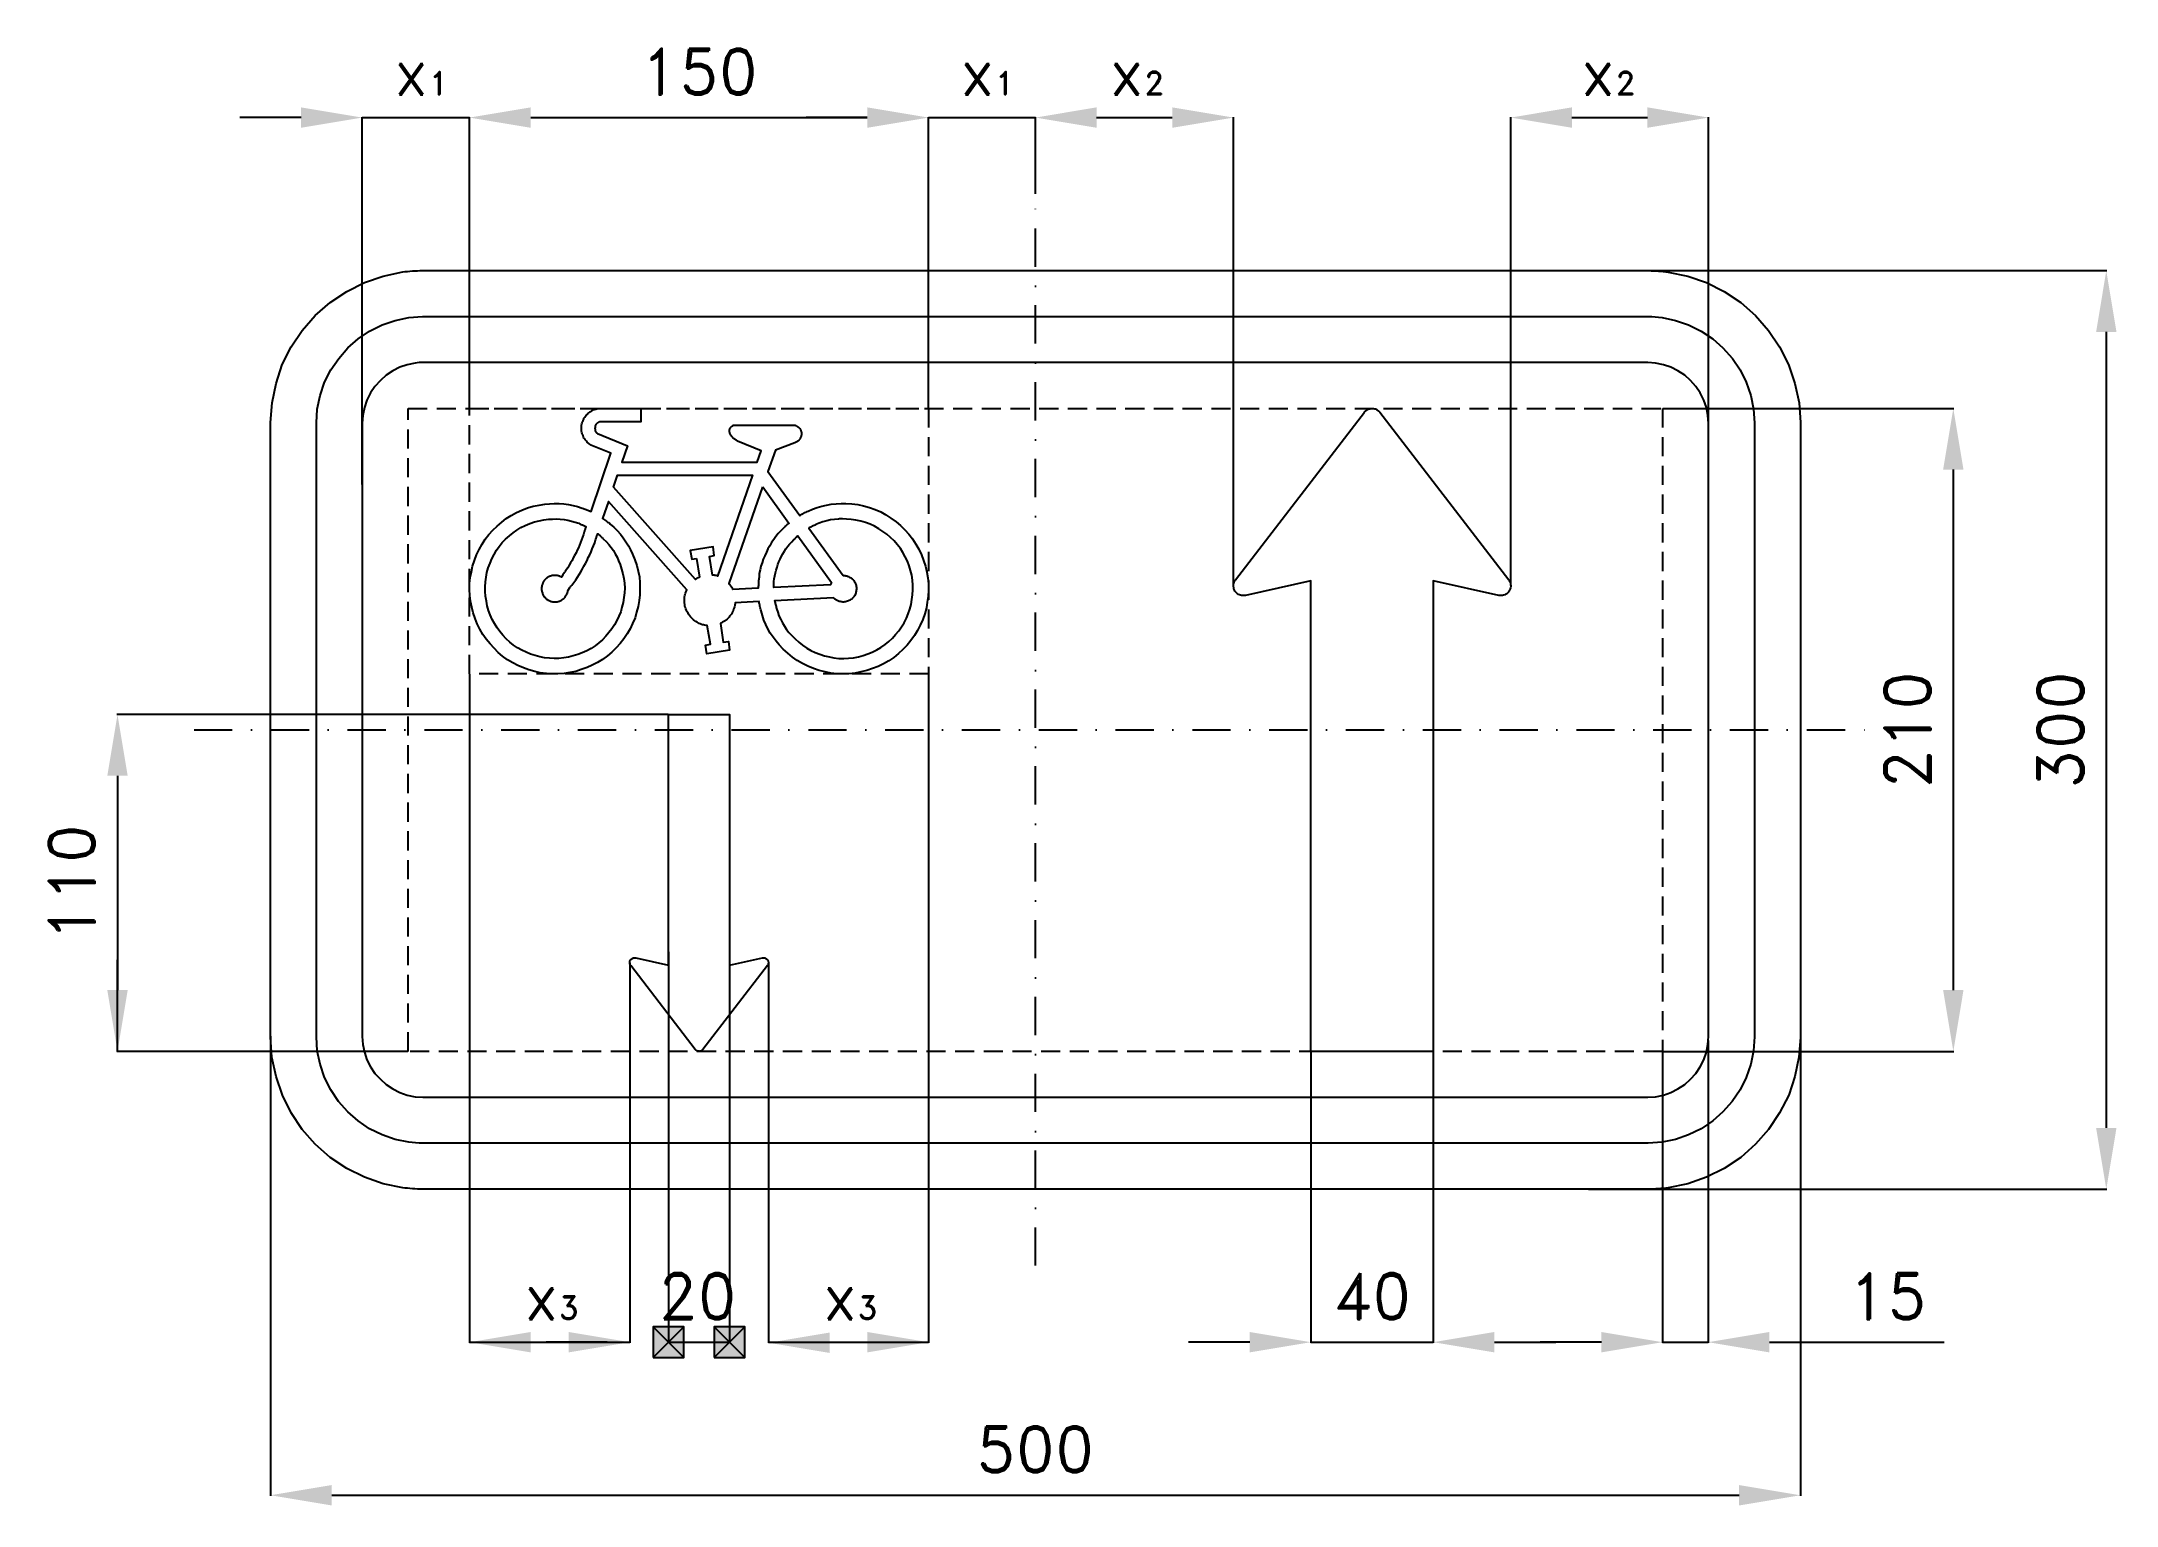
# Model space of a CAD drawing. Header units: millimetres. Extents: x -325 to 353, y -253 to 225.
import ezdxf

# ---------------------------------------------------------------- set-up
doc = ezdxf.new("R2010")
doc.units = ezdxf.units.MM
doc.header["$LTSCALE"] = 5
doc.linetypes.add('ČERCHOVANÁX2', pattern=[2, 1, -0.5, 0, -0.5])
doc.linetypes.add('ČÁRKOVANÁX2', pattern=[1.5, 1, -0.5])
doc.layers.add('Kóty', color=2, linetype='Continuous')
doc.layers.add('Značka', color=7, linetype='Continuous')
doc.styles.get("Standard").update_dxf_attribs({"font": 'romand.shx', "height": 15})
doc.dimstyles.get("Standard").update_dxf_attribs({"dimtxt": 15, "dimasz": 20, "dimexe": 0.18, "dimexo": 0.0625, "dimgap": 7.5, "dimtad": 1, "dimdec": 0, "dimzin": 0, "dimdsep": 46, "dimtxsty": 'Standard', "dimcen": 0.09, "dimadec": 0, "dimazin": 0, "dimtfac": 1, "dimtdec": 0, "dimtofl": 0, "dimtmove": 0, "dimatfit": 3, "dimfxl": 1, "dimtolj": 1, "dimtzin": 0, "dimarcsym": 0})

msp = doc.modelspace()

# ---------------------------------------------------------------- texts
at = {"layer": 'Kóty', "char_height": 15, "attachment_point": 1}
for s, insert in [('x{\\H0.5x;1}', (-209.81, 222.5)), ('x{\\H0.5x;1}', (-24.76, 222.5)), ('x{\\H0.5x;2}', (24.04, 222.5)), ('x{\\H0.5x;2}', (178.08, 222.5)), ('x{\\H0.5x;3}', (-167.26, -177.49)), ('x{\\H0.5x;3}', (-69.61, -177.49))]:
    msp.add_mtext_dynamic_manual_height_columns(s, width=25, gutter_width=125, heights=[0], dxfattribs=dict(at, insert=insert))
at = {"layer": 'Kóty', "insert": (-110.46, -185), "char_height": 15, "attachment_point": 5}
msp.add_mtext('\\A1;20', dxfattribs=at)

# ---------------------------------------------------------------- blocks, each defined once
blk = doc.blocks.new('*D0')
at = {"layer": 'Defpoints', "color": 0, "transparency": 16777216}
for p in [(205, 105), (205, -105), (300, -105)]:
    blk.add_point(p, dxfattribs=at)
at = {"layer": 'Kóty', "color": 0, "lineweight": -2, "transparency": 16777216}
for p, q in [((205.06, 105), (300.18, 105)), ((300, 85), (300, -85)), ((205.06, -105), (300.18, -105))]:
    blk.add_line(p, q, dxfattribs=at)
at = {"layer": 'Kóty', "color": 0, "transparency": 16777216}
for points in [[(296.67, 85), (303.33, 85), (300, 105)], [(296.67, -85), (303.33, -85), (300, -105)]]:
    blk.add_solid(points, dxfattribs=at)
at = {"layer": 'Kóty', "color": 0, "transparency": 16777216, "insert": (285, 0), "char_height": 15, "attachment_point": 5, "rotation": 90}
blk.add_mtext('\\A1;210', dxfattribs=at)
blk = doc.blocks.new('*D1')
at = {"layer": 'Defpoints', "color": 0, "transparency": 16777216}
for p in [(-34.94, 200), (-184.94, 105), (-34.94, 105)]:
    blk.add_point(p, dxfattribs=at)
at = {"layer": 'Kóty', "color": 0, "lineweight": -2, "transparency": 16777216}
for p, q in [((-184.94, 105.06), (-184.94, 200.18)), ((-164.94, 200), (-54.94, 200)), ((-34.94, 105.06), (-34.94, 200.18))]:
    blk.add_line(p, q, dxfattribs=at)
at = {"layer": 'Kóty', "color": 0, "transparency": 16777216}
for points in [[(-164.94, 203.33), (-164.94, 196.67), (-184.94, 200)], [(-54.94, 203.33), (-54.94, 196.67), (-34.94, 200)]]:
    blk.add_solid(points, dxfattribs=at)
at = {"layer": 'Kóty', "color": 0, "transparency": 16777216, "insert": (-109.94, 215), "char_height": 15, "attachment_point": 5}
blk.add_mtext('\\A1;150', dxfattribs=at)
blk = doc.blocks.new('*D2')
at = {"layer": 'Defpoints', "color": 0, "transparency": 16777216}
for p in [(180.74, 150), (180.74, -150), (350, -150)]:
    blk.add_point(p, dxfattribs=at)
at = {"layer": 'Kóty', "color": 0, "lineweight": -2, "transparency": 16777216}
for p, q in [((180.81, 150), (350.18, 150)), ((350, 130), (350, -130)), ((180.81, -150), (350.18, -150))]:
    blk.add_line(p, q, dxfattribs=at)
at = {"layer": 'Kóty', "color": 0, "transparency": 16777216}
for points in [[(346.67, 130), (353.33, 130), (350, 150)], [(346.67, -130), (353.33, -130), (350, -150)]]:
    blk.add_solid(points, dxfattribs=at)
at = {"layer": 'Kóty', "color": 0, "transparency": 16777216, "insert": (335, 0), "char_height": 15, "attachment_point": 5, "rotation": 90}
blk.add_mtext('\\A1;300', dxfattribs=at)
blk = doc.blocks.new('*D3')
at = {"layer": 'Defpoints', "color": 0, "transparency": 16777216}
for p in [(219.9, -101.45), (205, -105), (219.9, -200)]:
    blk.add_point(p, dxfattribs=at)
at = {"layer": 'Kóty', "color": 0, "lineweight": -2, "transparency": 16777216}
for p, q in [((219.9, -101.51), (219.9, -200.18)), ((205, -105.06), (205, -200.18)), ((185, -200), (165, -200)), ((239.9, -200), (297.04, -200))]:
    blk.add_line(p, q, dxfattribs=at)
at = {"layer": 'Kóty', "color": 0, "transparency": 16777216}
for points in [[(185, -196.67), (185, -203.33), (205, -200)], [(239.9, -196.67), (239.9, -203.33), (219.9, -200)]]:
    blk.add_solid(points, dxfattribs=at)
at = {"layer": 'Kóty', "color": 0, "transparency": 16777216, "insert": (278.47, -185), "char_height": 15, "attachment_point": 5}
blk.add_mtext('\\A1;15', dxfattribs=at)
blk = doc.blocks.new('*D4')
at = {"layer": 'Defpoints', "color": 0, "transparency": 16777216}
for p in [(90.04, -105), (130.04, -105.01), (130.04, -200)]:
    blk.add_point(p, dxfattribs=at)
at = {"layer": 'Kóty', "color": 0, "lineweight": -2, "transparency": 16777216}
for p, q in [((90.04, -105.06), (90.04, -200.18)), ((130.04, -105.07), (130.04, -200.18)), ((70.04, -200), (50.04, -200)), ((150.04, -200), (170.04, -200))]:
    blk.add_line(p, q, dxfattribs=at)
at = {"layer": 'Kóty', "color": 0, "transparency": 16777216}
for points in [[(70.04, -196.67), (70.04, -203.33), (90.04, -200)], [(150.04, -196.67), (150.04, -203.33), (130.04, -200)]]:
    blk.add_solid(points, dxfattribs=at)
at = {"layer": 'Kóty', "color": 0, "transparency": 16777216, "insert": (110.04, -185), "char_height": 15, "attachment_point": 5}
blk.add_mtext('\\A1;40', dxfattribs=at)
blk = doc.blocks.new('*D5')
at = {"layer": 'Defpoints', "color": 0, "transparency": 16777216}
for p in [(-119.94, 5), (-300, -105), (-205, -105)]:
    blk.add_point(p, dxfattribs=at)
at = {"layer": 'Kóty', "color": 0, "lineweight": -2, "transparency": 16777216}
for p, q in [((-120, 5), (-300.18, 5)), ((-300, -15), (-300, -85)), ((-205.06, -105), (-300.18, -105))]:
    blk.add_line(p, q, dxfattribs=at)
at = {"layer": 'Kóty', "color": 0, "transparency": 16777216}
for points in [[(-303.33, -15), (-296.67, -15), (-300, 5)], [(-303.33, -85), (-296.67, -85), (-300, -105)]]:
    blk.add_solid(points, dxfattribs=at)
at = {"layer": 'Kóty', "color": 0, "transparency": 16777216, "insert": (-315, -50), "char_height": 15, "attachment_point": 5, "rotation": 90}
blk.add_mtext('\\A1;110', dxfattribs=at)
blk = doc.blocks.new('*D6')
at = {"layer": 'Defpoints', "color": 0, "transparency": 16777216}
for p in [(-250, -100), (250, -100), (250, -250)]:
    blk.add_point(p, dxfattribs=at)
at = {"layer": 'Kóty', "color": 0, "lineweight": -2, "transparency": 16777216}
for p, q in [((-250, -100.06), (-250, -250.18)), ((250, -100.06), (250, -250.18)), ((-230, -250), (230, -250))]:
    blk.add_line(p, q, dxfattribs=at)
at = {"layer": 'Kóty', "color": 0, "transparency": 16777216}
for points in [[(-230, -246.67), (-230, -253.33), (-250, -250)], [(230, -246.67), (230, -253.33), (250, -250)]]:
    blk.add_solid(points, dxfattribs=at)
at = {"layer": 'Kóty', "color": 0, "transparency": 16777216, "insert": (0, -235), "char_height": 15, "attachment_point": 5}
blk.add_mtext('\\A1;500', dxfattribs=at)

# ---------------------------------------------------------------- dimensions: what is measured, and where the dimension line sits
at = {"layer": 'Kóty'}
for base, p1, p2, picture, middle in [((-34.94, 200), (-184.94, 105), (-34.94, 105), '*D1', (-109.94, 215)), ((250, -250), (-250, -100), (250, -100), '*D6', (0, -235)), ((219.9, -200), (205, -105), (219.9, -101.45), '*D3', (278.47, -185)), ((130.04, -200), (90.04, -105), (130.04, -105.01), '*D4', (110.04, -185))]:
    dim = msp.add_linear_dim(base=base, p1=p1, p2=p2, dimstyle='Standard', dxfattribs=at)
    dim.commit()
    dim.dimension.update_dxf_attribs({"geometry": picture, "text_midpoint": middle})
for base, p1, p2, picture, middle in [((350, -150), (180.74, 150), (180.74, -150), '*D2', (335, 0)), ((300, -105), (205, 105), (205, -105), '*D0', (285, 0)), ((-300, -105), (-119.94, 5), (-205, -105), '*D5', (-315, -50))]:
    dim = msp.add_linear_dim(base=base, p1=p1, p2=p2, angle=90, dimstyle='Standard', dxfattribs=at)
    dim.commit()
    dim.dimension.update_dxf_attribs({"geometry": picture, "text_midpoint": middle})

# ---------------------------------------------------------------- hatches: boundary and pattern name
at = {"layer": 'Kóty'}
h = msp.add_hatch(color=256, dxfattribs=at)
h.dxf.hatch_style = 1
h.paths.add_polyline_path([(-124.94, -205), (-114.94, -205), (-114.94, -195), (-124.94, -195)])
h = msp.add_hatch(color=256, dxfattribs=at)
h.dxf.hatch_style = 1
h.paths.add_polyline_path([(-104.94, -205), (-94.94, -205), (-94.94, -195), (-104.94, -195)])

# ---------------------------------------------------------------- linework, layer by layer
for p, q in [((-240, 200), (-260, 200)), ((-220, 80.14), (-220, 200.18)), ((-184.94, 105.06), (-184.94, 200.18)), ((-164.94, 200), (-144.94, 200)), ((-54.94, 200), (-74.94, 200)), ((-34.94, 105.06), (-34.94, 200.18)), ((0, 175.06), (0, 200.18)), ((0, 175.06), (0, 200.18)), ((0, 175.12), (0, 200.18)), ((20, 200), (44.73, 200)), ((64.73, 47.11), (64.73, 200.18)), ((155.35, 47.11), (155.35, 200.18)), ((175.35, 200), (200, 200)), ((220, 47.11), (220, 200.18)), ((-184.94, 18.2), (-184.94, -200.18)), ((-34.94, 18.2), (-34.94, -200.18)), ((-119.94, -72.53), (-119.94, -200.18)), ((-99.94, -72.53), (-99.94, -200.18)), ((-132.59, -76.09), (-132.59, -200.18)), ((-87.28, -76.09), (-87.28, -200.18)), ((-139.94, -200), (-159.94, -200))]:
    msp.add_line(p, q, dxfattribs=at)
for points in [[(-220, 200), (-184.94, 200)], [(-34.91, 200), (0, 200)], [(-300, -105), (-300, -75.06)], [(-124.94, -195), (-114.94, -205)], [(-114.94, -195), (-124.94, -205)], [(-104.94, -195), (-94.94, -205)], [(-94.94, -195), (-104.94, -205)], [(-184.94, -200), (-132.59, -200)], [(-119.94, -200), (-99.94, -200)], [(-87.28, -200), (-34.94, -200)], [(90, -200), (130, -200)], [(205, -200), (219.9, -200)]]:
    msp.add_lwpolyline(points, dxfattribs=at)
at = {"layer": 'Kóty', "color": 6, "linetype": 'ČÁRKOVANÁX2', "ltscale": 1.25}
msp.add_lwpolyline([(-184.94, 105), (-34.94, 105), (-34.94, 18.27), (-184.94, 18.27)], close=True, dxfattribs=at)
at = {"layer": 'Kóty'}
for points in [[(-124.94, -205), (-114.94, -205), (-114.94, -195), (-124.94, -195)], [(-104.94, -205), (-94.94, -205), (-94.94, -195), (-104.94, -195)]]:
    msp.add_lwpolyline(points, close=True, dxfattribs=at)
for points in [[(-240, 203.33), (-240, 196.67), (-220, 200)], [(-164.94, 203.33), (-164.94, 196.67), (-184.94, 200)], [(-54.94, 203.33), (-54.94, 196.67), (-34.94, 200)], [(20, 203.34), (20, 196.67), (0, 200)], [(44.73, 203.34), (44.73, 196.67), (64.73, 200)], [(175.35, 203.34), (175.35, 196.67), (155.35, 200)], [(200, 203.34), (200, 196.67), (220, 200)], [(-164.94, -196.67), (-164.94, -203.33), (-184.94, -200)], [(-152.59, -196.67), (-152.59, -203.33), (-132.59, -200)], [(-54.94, -196.67), (-54.94, -203.33), (-34.94, -200)], [(-67.28, -196.85), (-67.28, -203.51), (-87.28, -200.18)]]:
    msp.add_solid(points, dxfattribs=at)
at = {"layer": 'Značka', "color": 6, "linetype": 'ČERCHOVANÁX2', "ltscale": 2.5}
for points in [[(0, -175), (0, 175)], [(-275, 0), (275, 0)]]:
    msp.add_lwpolyline(points, dxfattribs=at)
at = {"layer": 'Značka', "color": 5}
for points in [[(-200, -150), (-200.2, -150), (-200.4, -150, -0.03216), (-206.8, -149.55), (-213.2, -148.23), (-219.3, -146.15), (-225.1, -143.24), (-230.5, -139.64), (-235.4, -135.35), (-239.6, -130.5), (-243.2, -125.11), (-246.1, -119.33), (-248.2, -113.19), (-249.6, -106.85), (-250, -100.39), (-250, -100.2), (-250, -100), (-250, 100), (-250, 100.2), (-250, 100.39), (-249.5, 106.85), (-248.2, 113.19), (-246.2, 119.33), (-243.2, 125.11), (-239.6, 130.5), (-235.4, 135.35), (-230.5, 139.65), (-225.1, 143.24), (-219.3, 146.13), (-213.2, 148.23), (-206.8, 149.57, -0.036733), (-200.4, 150), (-200.2, 150), (-200, 150), (200, 150), (200.2, 150), (200.4, 150, -0.03216), (206.8, 149.55), (213.2, 148.23), (219.3, 146.15), (225.1, 143.24), (230.5, 139.64), (235.4, 135.35), (239.6, 130.5), (243.2, 125.11), (246.1, 119.33), (248.2, 113.19), (249.6, 106.85), (250, 100.39), (250, 100.2), (250, 100), (250, -100), (250, -100.2), (250, -100.39), (249.5, -106.85), (248.2, -113.19), (246.2, -119.33), (243.2, -125.11), (239.6, -130.5), (235.4, -135.35), (230.5, -139.65), (225.1, -143.24), (219.3, -146.13), (213.2, -148.23), (206.8, -149.57, -0.036738), (200.4, -150), (200.2, -150), (200, -150), (-200, -150)], [(-200, -135), (-200.1, -135), (-200.3, -135, -0.032139), (-204.8, -134.68), (-209.2, -133.76), (-213.5, -132.31), (-217.6, -130.26), (-221.4, -127.75), (-224.7, -124.75), (-227.8, -121.35), (-230.3, -117.58), (-232.3, -113.53), (-233.8, -109.24), (-234.7, -104.79), (-235, -100.28), (-235, -100.14), (-235, -100), (-235, 100), (-235, 100.14), (-235, 100.28), (-234.7, 104.79), (-233.8, 109.24), (-232.3, 113.53), (-230.3, 117.58), (-227.7, 121.35), (-224.7, 124.75), (-221.4, 127.75), (-217.6, 130.26), (-213.5, 132.29), (-209.2, 133.76), (-204.8, 134.7), (-200.3, 135), (-200.1, 135), (-200, 135), (200, 135), (200.1, 135), (200.3, 135, -0.032139), (204.8, 134.68), (209.2, 133.76), (213.5, 132.31), (217.6, 130.26), (221.4, 127.75), (224.7, 124.75), (227.8, 121.35), (230.3, 117.58), (232.3, 113.53), (233.8, 109.24), (234.7, 104.79), (235, 100.28), (235, 100.14), (235, 100), (235, -100), (235, -100.14), (235, -100.28), (234.7, -104.79), (233.8, -109.24), (232.3, -113.53), (230.3, -117.58), (227.7, -121.35), (224.7, -124.75), (221.4, -127.75), (217.6, -130.26), (213.5, -132.29), (209.2, -133.76), (204.8, -134.7), (200.3, -135), (200.1, -135), (200, -135), (-200, -135)], [(-200, -120), (200, -120), (200.1, -120), (200.2, -120), (202.7, -119.82), (205.3, -119.29), (207.7, -118.46), (210, -117.29), (212.2, -115.86), (214.1, -114.14), (215.9, -112.2), (217.3, -110.05), (218.5, -107.73), (219.3, -105.28), (219.8, -102.74), (220, -100.16), (220, -100.08), (220, -100), (220, 100), (220, 100.08), (220, 100.16), (219.8, 102.74), (219.3, 105.28), (218.5, 107.73), (217.3, 110.05), (215.9, 112.2), (214.1, 114.14), (212.2, 115.86), (210, 117.29), (207.7, 118.45), (205.3, 119.29), (202.7, 119.83), (200.2, 120), (200.1, 120), (200, 120), (-200, 120), (-200.1, 120), (-200.2, 120, 0.032114), (-202.7, 119.82), (-205.3, 119.29), (-207.7, 118.46), (-210, 117.29), (-212.2, 115.86), (-214.1, 114.14), (-215.9, 112.2), (-217.3, 110.05), (-218.5, 107.73), (-219.3, 105.28), (-219.8, 102.74), (-220, 100.16), (-220, 100.08), (-220, 100), (-220, -100), (-220, -100.08), (-220, -100.16), (-219.8, -102.74), (-219.3, -105.28), (-218.5, -107.73), (-217.3, -110.05), (-215.9, -112.2), (-214.1, -114.14), (-212.2, -115.86), (-210, -117.29), (-207.7, -118.45), (-205.3, -119.29), (-202.7, -119.83), (-200.2, -120), (-200.1, -120), (-200, -120)], [(-78.84, 99.56), (-78.74, 99.54), (-78.54, 99.5), (-78.54, 99.5), (-78.54, 99.49), (-78.44, 99.46), (-78.34, 99.42), (-78.24, 99.37), (-78.04, 99.31), (-77.94, 99.25), (-77.84, 99.18), (-77.74, 99.1), (-77.64, 99.02), (-77.44, 98.92), (-77.34, 98.8), (-77.24, 98.68), (-77.14, 98.55), (-77.04, 98.41), (-76.94, 98.27), (-76.84, 98.12), (-76.74, 97.97), (-76.64, 97.81), (-76.64, 97.65), (-76.54, 97.48), (-76.54, 97.32), (-76.44, 97.15), (-76.44, 96.98), (-76.44, 96.8), (-76.44, 96.63), (-76.44, 96.4), (-76.54, 96.16), (-76.54, 95.94), (-76.64, 95.72), (-76.74, 95.5), (-76.84, 95.29), (-76.94, 95.09), (-77.14, 94.89), (-77.24, 94.74), (-77.34, 94.6), (-77.44, 94.46), (-77.64, 94.34), (-77.74, 94.22), (-77.94, 94.11), (-78.04, 94.03), (-78.14, 93.96), (-78.24, 93.95), (-78.24, 93.93), (-78.44, 93.85), (-78.64, 93.77), (-84.94, 91.34), (-87.44, 84.4), (-77.04, 70.03), (-76.94, 70.07), (-76.84, 70.11), (-76.64, 70.26), (-76.34, 70.41), (-76.04, 70.6), (-75.64, 70.78), (-75.34, 70.97), (-74.94, 71.14), (-74.64, 71.32), (-74.24, 71.49), (-72.84, 72.12), (-71.34, 72.65), (-69.84, 73.1), (-68.24, 73.45), (-66.74, 73.72), (-65.14, 73.88), (-63.54, 73.95, -0.011257), (-61.94, 73.94), (-60.04, 73.83), (-58.04, 73.59), (-56.14, 73.21), (-54.24, 72.66), (-52.34, 71.99), (-50.54, 71.18), (-48.84, 70.23), (-47.24, 69.16), (-45.54, 68.01), (-44.04, 66.76), (-42.64, 65.39), (-41.34, 63.92), (-40.14, 62.36), (-39.04, 60.71), (-38.14, 58.98), (-37.24, 57.19), (-36.54, 55.36), (-35.94, 53.49), (-35.44, 51.57), (-35.14, 49.62), (-34.94, 47.66), (-34.94, 45.69), (-35.04, 43.72), (-35.34, 41.77), (-35.64, 39.83), (-36.14, 37.92), (-36.84, 36.06), (-37.64, 34.25), (-38.54, 32.49), (-39.54, 30.82), (-40.74, 29.22), (-41.94, 27.71), (-43.34, 26.27), (-44.74, 24.92), (-46.24, 23.69), (-47.94, 22.58), (-49.64, 21.58), (-51.34, 20.73), (-53.24, 20), (-55.14, 19.41), (-57.04, 18.91), (-58.94, 18.55), (-60.94, 18.33), (-62.84, 18.27), (-64.84, 18.34), (-66.84, 18.57), (-68.74, 18.94), (-70.64, 19.45), (-72.54, 20.06), (-74.34, 20.79), (-76.14, 21.66), (-77.84, 22.66), (-79.44, 23.78), (-80.94, 25.03), (-82.44, 26.38), (-83.74, 27.83), (-84.74, 29.03), (-85.74, 30.3), (-86.64, 31.61), (-87.44, 32.99), (-88.14, 34.39), (-88.74, 35.84), (-89.24, 37.32), (-89.64, 38.84), (-89.74, 39.22), (-89.84, 39.6), (-89.94, 39.99), (-90.04, 40.37), (-90.04, 40.76), (-90.14, 41.14), (-90.24, 41.45), (-90.24, 41.76), (-90.24, 41.84), (-90.34, 41.92), (-98.14, 41.53), (-98.14, 41.09), (-98.14, 41.07), (-98.14, 41.05), (-98.24, 40.96), (-98.24, 40.88), (-98.24, 40.77), (-98.24, 40.66), (-98.34, 40.24), (-98.44, 39.82), (-98.64, 39.4), (-98.74, 39), (-98.94, 38.6), (-99.14, 38.22), (-99.34, 37.84), (-99.64, 37.48), (-99.94, 37.12), (-100.14, 36.78), (-100.44, 36.46), (-100.74, 36.15), (-101.14, 35.87), (-101.44, 35.6), (-101.84, 35.36), (-102.24, 35.14), (-102.34, 35.09), (-102.34, 35.04), (-102.44, 34.99), (-102.54, 34.95), (-102.54, 34.94), (-102.54, 34.93), (-102.94, 34.74), (-102.04, 28.64), (-100.34, 28.9), (-99.94, 26.05), (-107.44, 24.84), (-107.84, 27.7), (-106.24, 27.95), (-107.24, 34.05), (-107.64, 34.11), (-108.04, 34.17), (-108.14, 34.19), (-108.14, 34.2), (-108.44, 34.27), (-108.84, 34.35), (-109.14, 34.47), (-109.54, 34.61), (-109.94, 34.77), (-110.24, 34.95), (-110.54, 35.14), (-110.94, 35.35), (-111.34, 35.63), (-111.74, 35.92), (-112.04, 36.25), (-112.44, 36.59), (-112.74, 36.96), (-113.04, 37.35), (-113.34, 37.75), (-113.54, 38.17), (-113.84, 38.6), (-114.04, 39.04), (-114.24, 39.5), (-114.34, 39.97), (-114.54, 40.44), (-114.54, 40.92), (-114.64, 41.41), (-114.64, 41.9), (-114.74, 42.29), (-114.74, 42.69), (-114.64, 43.08), (-114.64, 43.47), (-114.54, 43.86), (-114.44, 44.24), (-114.34, 44.62), (-114.24, 44.99), (-114.24, 45.08), (-114.14, 45.17), (-114.14, 45.26), (-114.14, 45.36), (-114.04, 45.45), (-114.04, 45.54), (-114.04, 45.61), (-113.94, 45.68), (-113.94, 45.7), (-113.94, 45.72), (-139.54, 74.61), (-141.44, 69.1), (-140.14, 68.18), (-140.14, 68.13), (-140.04, 68.09), (-139.84, 67.9), (-139.54, 67.71), (-139.24, 67.47), (-138.94, 67.22), (-137.84, 66.2), (-136.74, 65.11), (-135.64, 63.95), (-134.74, 62.74), (-133.84, 61.47), (-133.04, 60.14), (-132.34, 58.77), (-131.64, 57.36), (-130.94, 55.57), (-130.24, 53.73), (-129.84, 51.86), (-129.44, 49.95), (-129.24, 48.02), (-129.24, 46.08), (-129.34, 44.14), (-129.54, 42.22), (-129.84, 40.31), (-130.34, 38.42), (-130.84, 36.57), (-131.64, 34.78), (-132.44, 33.03), (-133.44, 31.36), (-134.54, 29.77), (-135.74, 28.25), (-137.04, 26.8), (-138.44, 25.44), (-139.84, 24.18), (-141.44, 23.04), (-143.14, 22.01), (-144.84, 21.1), (-146.54, 20.33), (-148.44, 19.68), (-150.24, 19.12), (-152.14, 18.7), (-154.04, 18.41), (-156.04, 18.27), (-157.94, 18.26), (-159.84, 18.4), (-161.84, 18.68), (-163.64, 19.09), (-165.54, 19.6), (-167.34, 20.24), (-169.14, 21), (-170.84, 21.91), (-172.54, 22.92), (-174.14, 24.06), (-175.54, 25.32), (-176.94, 26.67), (-178.24, 28.09), (-179.54, 29.59), (-180.64, 31.18), (-181.54, 32.86), (-182.44, 34.59), (-183.14, 36.39), (-183.74, 38.23), (-184.24, 40.11), (-184.64, 42.02), (-184.84, 43.94), (-184.94, 45.87), (-184.94, 47.81), (-184.74, 49.74), (-184.34, 51.65), (-183.94, 53.53), (-183.34, 55.37), (-182.64, 57.18), (-181.84, 58.94), (-180.84, 60.64), (-179.84, 62.25), (-178.64, 63.8), (-177.34, 65.24), (-175.94, 66.58), (-174.44, 67.83), (-172.94, 69), (-171.34, 70.06), (-169.64, 71), (-167.84, 71.8), (-166.04, 72.49), (-164.14, 73.04), (-162.24, 73.45), (-160.34, 73.73), (-158.84, 73.89), (-157.24, 73.97, -0.016811), (-155.64, 73.96), (-154.14, 73.84), (-152.64, 73.64), (-151.04, 73.34), (-149.64, 72.94), (-148.14, 72.45), (-147.74, 72.32), (-147.44, 72.18), (-147.14, 72.07), (-146.84, 71.95), (-146.74, 71.92), (-146.64, 71.89), (-145.24, 71.29), (-138.74, 90.34), (-145.34, 93.02), (-145.54, 93.2), (-145.84, 93.39), (-145.94, 93.43), (-145.94, 93.47), (-146.14, 93.63), (-146.34, 93.8), (-146.54, 94.02), (-146.74, 94.26), (-146.94, 94.5), (-147.14, 94.76), (-147.34, 95.03), (-147.54, 95.3), (-147.74, 95.66), (-147.84, 96.02), (-148.04, 96.39), (-148.14, 96.77), (-148.24, 97.16), (-148.34, 97.55), (-148.34, 97.95), (-148.34, 98.35), (-148.34, 98.75), (-148.34, 99.15), (-148.34, 99.55), (-148.24, 99.94), (-148.14, 100.33), (-148.04, 100.71), (-147.84, 101.08), (-147.64, 101.44), (-147.54, 101.79), (-147.24, 102.13), (-147.04, 102.46), (-146.84, 102.77), (-146.54, 103.07), (-146.24, 103.34), (-145.94, 103.6), (-145.64, 103.84), (-145.34, 104.03), (-145.04, 104.2), (-144.84, 104.35), (-144.54, 104.49), (-144.24, 104.61), (-143.94, 104.72), (-143.64, 104.79), (-143.44, 104.85), (-143.34, 104.87), (-143.34, 104.88), (-143.04, 104.94), (-142.64, 104.99), (-128.94, 104.99), (-128.94, 100.66), (-142.04, 100.66), (-142.14, 100.64), (-142.24, 100.63), (-142.34, 100.62), (-142.34, 100.62), (-142.44, 100.6), (-142.44, 100.58), (-142.54, 100.55), (-142.64, 100.51), (-142.74, 100.47), (-142.84, 100.42), (-142.94, 100.37), (-143.04, 100.31), (-143.14, 100.24), (-143.24, 100.16), (-143.34, 100.07), (-143.44, 99.98), (-143.54, 99.88), (-143.64, 99.78), (-143.64, 99.67), (-143.74, 99.56), (-143.74, 99.44), (-143.84, 99.33), (-143.84, 99.21), (-143.94, 99.08), (-143.94, 98.95), (-143.94, 98.83), (-143.94, 98.7), (-144.04, 98.57), (-144.04, 98.44), (-143.94, 98.31), (-143.94, 98.18), (-143.94, 98.06), (-143.94, 97.93), (-143.84, 97.81), (-143.84, 97.69), (-143.74, 97.57), (-143.74, 97.48), (-143.64, 97.39), (-143.64, 97.3), (-143.54, 97.22), (-143.44, 97.14), (-143.44, 97.06), (-143.34, 97), (-143.24, 96.95), (-143.24, 96.94), (-143.24, 96.92), (-143.14, 96.86), (-143.14, 96.79), (-133.34, 92.81), (-135.14, 87.48), (-90.94, 87.48), (-89.64, 91.16), (-97.34, 94.32), (-97.44, 94.41), (-97.64, 94.49), (-97.74, 94.51), (-97.74, 94.53), (-97.84, 94.6), (-98.04, 94.69), (-98.14, 94.8), (-98.34, 94.91), (-98.44, 95.04), (-98.64, 95.17), (-98.74, 95.31), (-98.94, 95.45), (-99.04, 95.63), (-99.24, 95.82), (-99.34, 96.02), (-99.54, 96.23), (-99.64, 96.45), (-99.74, 96.68), (-99.84, 96.91), (-99.84, 97.15), (-99.94, 97.28), (-99.94, 97.41), (-99.94, 97.55), (-99.94, 97.68), (-99.94, 97.81), (-99.94, 97.95), (-99.94, 98.08), (-99.84, 98.21), (-99.84, 98.34), (-99.84, 98.46), (-99.74, 98.58), (-99.64, 98.7), (-99.64, 98.81), (-99.54, 98.92), (-99.44, 99.02), (-99.34, 99.11), (-99.24, 99.18), (-99.14, 99.25), (-99.04, 99.31), (-98.94, 99.36), (-98.84, 99.41), (-98.74, 99.45), (-98.74, 99.48), (-98.64, 99.51), (-98.64, 99.51), (-98.54, 99.52), (-98.44, 99.54), (-98.34, 99.56), (-78.84, 99.56)], [(130.04, -105), (90.04, -105), (90.04, 48.65), (68.62, 43.94), (68.47, 43.91, -0.009986), (68.32, 43.88, -0.052061), (67.69, 43.87, -0.052192), (67.08, 43.98, -0.064974), (66.35, 44.27, -0.064906), (65.73, 44.74, -0.064728), (65.23, 45.34, -0.06468), (64.9, 46.05, -0.06434), (64.74, 46.81, -0.063084), (64.78, 47.59, -0.052238), (64.94, 48.2, -0.057007), (65.22, 48.76), (65.31, 48.89), (65.4, 49.01), (107.51, 103.75), (107.6, 103.86), (107.7, 103.97, -0.048752), (108.13, 104.37, -0.048795), (108.63, 104.67, -0.060747), (109.32, 104.92, -0.060974), (110.04, 105, -0.060662), (110.77, 104.92, -0.059091), (111.46, 104.67, -0.048866), (111.96, 104.37, -0.05341), (112.39, 103.97), (112.49, 103.86), (112.58, 103.75), (154.69, 49.01), (154.78, 48.89), (154.86, 48.76, -0.052047), (155.14, 48.2, -0.052182), (155.3, 47.59, -0.064965), (155.35, 46.81, -0.064903), (155.19, 46.05, -0.064729), (154.86, 45.34, -0.064612), (154.36, 44.74, -0.064247), (153.73, 44.28, -0.063075), (153.01, 43.98, -0.052287), (152.39, 43.86, -0.056953), (151.77, 43.88), (151.62, 43.91), (151.46, 43.94), (130.04, 48.65), (130.04, -105)], [(-62.84, 50.44), (-62.64, 50.44), (-62.64, 50.44), (-62.64, 50.44), (-62.54, 50.44), (-62.54, 50.43), (-62.44, 50.43), (-62.34, 50.43), (-62.14, 50.4), (-61.94, 50.36), (-61.64, 50.3), (-61.44, 50.23), (-61.24, 50.15), (-60.94, 50.05), (-60.74, 49.93), (-60.54, 49.81), (-60.24, 49.64), (-60.04, 49.46), (-59.84, 49.25), (-59.54, 49.03), (-59.34, 48.8), (-59.24, 48.55), (-59.04, 48.29), (-58.94, 48.01), (-58.74, 47.73), (-58.64, 47.44), (-58.54, 47.15), (-58.54, 46.85), (-58.44, 46.54), (-58.44, 46.23), (-58.44, 45.92), (-58.54, 45.62), (-58.54, 45.31), (-58.64, 45.01), (-58.64, 44.72), (-58.84, 44.43), (-58.94, 44.15), (-59.04, 43.88), (-59.24, 43.62), (-59.44, 43.38), (-59.64, 43.15), (-59.84, 42.93), (-60.04, 42.72), (-60.34, 42.54), (-60.54, 42.37), (-60.84, 42.23), (-61.14, 42.1), (-61.44, 42), (-61.74, 41.91), (-62.04, 41.84), (-62.34, 41.79), (-62.64, 41.77), (-62.94, 41.77), (-63.24, 41.8), (-63.54, 41.84), (-63.84, 41.91), (-64.14, 41.97), (-64.34, 42.05), (-64.54, 42.14), (-64.74, 42.25), (-65.04, 42.36), (-65.24, 42.5), (-65.34, 42.61), (-65.54, 42.73), (-65.54, 42.77), (-65.64, 42.8), (-65.74, 42.96), (-65.94, 43.14), (-85.24, 42.17), (-85.24, 42.11), (-85.14, 42.05), (-85.14, 41.8), (-85.04, 41.55), (-85.04, 41.24), (-84.94, 40.92), (-84.84, 40.61), (-84.74, 40.3), (-84.74, 39.99), (-84.64, 39.69), (-84.24, 38.47), (-83.84, 37.28), (-83.24, 36.11), (-82.64, 34.98), (-82.04, 33.88), (-81.34, 32.83), (-80.54, 31.81), (-79.64, 30.85), (-78.54, 29.69), (-77.34, 28.61), (-76.14, 27.62), (-74.74, 26.73), (-73.44, 25.94), (-71.94, 25.26), (-70.44, 24.69), (-68.94, 24.22), (-67.34, 23.83), (-65.84, 23.54), (-64.24, 23.37), (-62.64, 23.33), (-61.04, 23.4), (-59.44, 23.59), (-57.84, 23.91), (-56.34, 24.32), (-54.74, 24.82), (-53.34, 25.42), (-51.84, 26.12), (-50.54, 26.94), (-49.14, 27.85), (-47.94, 28.86), (-46.74, 29.95), (-45.74, 31.13), (-44.64, 32.36), (-43.74, 33.65), (-42.94, 35.02), (-42.14, 36.44), (-41.54, 37.91), (-41.04, 39.42), (-40.64, 40.97), (-40.34, 42.54), (-40.14, 44.13), (-40.04, 45.73), (-40.04, 47.32), (-40.14, 48.92), (-40.44, 50.5), (-40.84, 52.05), (-41.24, 53.58), (-41.84, 55.06), (-42.54, 56.52), (-43.34, 57.92), (-44.14, 59.27), (-45.14, 60.54), (-46.14, 61.75), (-47.34, 62.87), (-48.54, 63.9), (-49.84, 64.84), (-51.14, 65.71), (-52.54, 66.49), (-54.04, 67.17), (-55.54, 67.73), (-57.04, 68.19), (-58.64, 68.53), (-60.24, 68.75), (-61.74, 68.87), (-63.04, 68.91, 0.015545), (-64.34, 68.88), (-65.64, 68.77), (-66.94, 68.58), (-68.14, 68.32), (-69.44, 67.97), (-70.64, 67.55), (-71.74, 67.05), (-72.04, 66.92), (-72.34, 66.79), (-72.64, 66.65), (-72.94, 66.5), (-73.24, 66.36), (-73.44, 66.21), (-73.74, 66.09), (-73.94, 65.97), (-74.04, 65.94), (-74.04, 65.92), (-62.84, 50.44)], [(-119.94, 5), (-99.94, 5), (-99.94, -76.82), (-89.23, -74.47), (-89.15, -74.45, -0.009986), (-89.07, -74.44, -0.052061), (-88.76, -74.43, -0.052192), (-88.45, -74.49, -0.064974), (-88.09, -74.64, -0.064906), (-87.78, -74.87, -0.064728), (-87.53, -75.17, -0.06468), (-87.36, -75.53, -0.06434), (-87.29, -75.91, -0.063084), (-87.3, -76.3, -0.052238), (-87.38, -76.6, -0.057007), (-87.53, -76.88), (-87.57, -76.94), (-87.61, -77.01), (-108.67, -104.38), (-108.71, -104.43), (-108.76, -104.49, -0.048752), (-108.98, -104.68, -0.048795), (-109.23, -104.84, -0.060747), (-109.57, -104.96, -0.060974), (-109.94, -105, -0.060662), (-110.3, -104.96, -0.059091), (-110.64, -104.84, -0.048866), (-110.89, -104.68, -0.05341), (-111.11, -104.49), (-111.16, -104.43), (-111.2, -104.38), (-132.26, -77.01), (-132.3, -76.94), (-132.35, -76.88, -0.052047), (-132.49, -76.6, -0.052182), (-132.57, -76.3, -0.064965), (-132.59, -75.91, -0.064903), (-132.51, -75.53, -0.064729), (-132.34, -75.17, -0.064612), (-132.09, -74.87, -0.064247), (-131.78, -74.64, -0.063075), (-131.42, -74.49, -0.052287), (-131.11, -74.43, -0.056953), (-130.8, -74.44), (-130.72, -74.45), (-130.65, -74.47), (-119.94, -76.82), (-119.94, 5)]]:
    msp.add_lwpolyline(points, format="xyb", dxfattribs=at)
at = {"layer": 'Značka', "color": 6, "linetype": 'ČÁRKOVANÁX2', "ltscale": 1.25}
msp.add_lwpolyline([(-205, -105), (-205, 105), (205, 105), (205, -105), (-205, -105)], dxfattribs=at)
at = {"layer": 'Značka', "color": 5}
for points in [[(-110.74, 55.99), (-109.84, 49.89), (-109.84, 49.86), (-109.94, 49.82), (-110.24, 49.68), (-110.54, 49.53), (-110.74, 49.37), (-111.04, 49.2), (-111.14, 49.15), (-111.14, 49.11), (-137.94, 79.33), (-136.64, 83.15), (-92.44, 83.15), (-103.94, 50.24), (-103.94, 50.27), (-104.04, 50.29), (-104.34, 50.38), (-104.74, 50.45), (-105.04, 50.51), (-105.34, 50.56), (-105.44, 50.57), (-105.54, 50.58), (-106.54, 56.68), (-104.94, 56.94), (-105.34, 59.79), (-112.84, 58.58), (-112.34, 55.73), (-110.74, 55.99)], [(-89.14, 79.41), (-80.54, 67.53), (-80.64, 67.49), (-80.64, 67.45), (-80.84, 67.29), (-81.04, 67.13), (-81.24, 66.93), (-81.44, 66.73), (-81.74, 66.52), (-81.94, 66.32), (-82.14, 66.11), (-82.34, 65.9), (-83.24, 65.04), (-84.04, 64.13), (-84.84, 63.2), (-85.54, 62.22), (-86.24, 61.21), (-86.84, 60.17), (-87.44, 59.1), (-87.94, 58), (-88.44, 56.89), (-88.94, 55.77), (-89.34, 54.62), (-89.74, 53.45), (-89.94, 52.27), (-90.24, 51.08), (-90.34, 49.88), (-90.54, 48.67), (-90.54, 48.37), (-90.54, 48.06), (-90.54, 47.76), (-90.54, 47.46), (-90.54, 47.15), (-90.64, 46.85), (-90.64, 46.61), (-90.64, 46.36), (-90.64, 46.3), (-90.64, 46.24), (-98.84, 45.83), (-98.94, 45.94), (-98.94, 46.04), (-98.94, 46.07), (-98.94, 46.09), (-99.04, 46.17), (-99.04, 46.25), (-99.14, 46.36), (-99.14, 46.46), (-99.24, 46.57), (-99.34, 46.67), (-99.34, 46.77), (-99.44, 46.87), (-99.54, 46.97), (-99.54, 47.07), (-99.64, 47.16), (-99.74, 47.26), (-99.74, 47.36), (-99.84, 47.45), (-99.94, 47.52), (-99.94, 47.6), (-99.94, 47.62), (-100.04, 47.63), (-100.04, 47.72), (-100.14, 47.81), (-89.14, 79.41)], [(-155.44, 50.14), (-155.44, 50.16), (-155.54, 50.18), (-155.64, 50.25), (-155.84, 50.31), (-156.04, 50.36), (-156.24, 50.4), (-156.34, 50.41), (-156.34, 50.42), (-156.44, 50.43), (-156.44, 50.43), (-156.64, 50.46), (-156.84, 50.47), (-157.04, 50.48), (-157.24, 50.47), (-157.24, 50.47), (-157.34, 50.46), (-157.44, 50.46), (-157.44, 50.45), (-157.74, 50.43), (-157.94, 50.39), (-158.14, 50.33), (-158.44, 50.26), (-158.44, 50.24), (-158.54, 50.22), (-158.64, 50.2), (-158.64, 50.18), (-158.84, 50.08), (-159.14, 49.97), (-159.34, 49.85), (-159.54, 49.72), (-159.54, 49.68), (-159.64, 49.65), (-159.64, 49.61), (-159.74, 49.57), (-159.94, 49.42), (-160.14, 49.25), (-160.24, 49.08), (-160.44, 48.89), (-160.44, 48.85), (-160.54, 48.8), (-160.54, 48.75), (-160.54, 48.7), (-160.74, 48.5), (-160.84, 48.28), (-160.94, 48.07), (-161.04, 47.84), (-161.04, 47.78), (-161.14, 47.73), (-161.14, 47.67), (-161.14, 47.61), (-161.24, 47.38), (-161.34, 47.14), (-161.34, 46.9), (-161.34, 46.65), (-161.44, 46.59), (-161.44, 46.53), (-161.44, 46.47), (-161.44, 46.41), (-161.44, 46.16), (-161.44, 45.92), (-161.44, 45.67), (-161.34, 45.43), (-161.34, 45.37), (-161.34, 45.31), (-161.34, 45.25), (-161.34, 45.19), (-161.24, 44.95), (-161.14, 44.71), (-161.14, 44.48), (-161.04, 44.25), (-160.94, 44.2), (-160.94, 44.14), (-160.94, 44.09), (-160.84, 44.03), (-160.74, 43.82), (-160.64, 43.62), (-160.44, 43.42), (-160.34, 43.24), (-160.24, 43.19), (-160.24, 43.15), (-160.14, 43.1), (-160.14, 43.06), (-159.94, 42.89), (-159.74, 42.73), (-159.54, 42.58), (-159.34, 42.44), (-159.34, 42.41), (-159.24, 42.38), (-159.24, 42.35), (-159.14, 42.32), (-158.94, 42.21), (-158.74, 42.11), (-158.44, 42.03), (-158.24, 41.96), (-158.14, 41.94), (-158.14, 41.93), (-158.04, 41.91), (-158.04, 41.9), (-157.74, 41.85), (-157.54, 41.82), (-157.24, 41.8), (-157.04, 41.79), (-156.94, 41.79), (-156.94, 41.79), (-156.84, 41.8), (-156.74, 41.8), (-156.54, 41.83), (-156.24, 41.87), (-156.04, 41.92), (-155.84, 41.99), (-155.74, 42.01), (-155.64, 42.03), (-155.64, 42.05), (-155.54, 42.07), (-155.34, 42.16), (-155.14, 42.26), (-154.94, 42.38), (-154.74, 42.5), (-154.64, 42.54), (-154.54, 42.57), (-154.54, 42.61), (-154.44, 42.65), (-154.34, 42.8), (-154.14, 42.96), (-153.94, 43.14), (-153.74, 43.32), (-153.74, 43.37), (-153.74, 43.42), (-153.64, 43.46), (-153.64, 43.5), (-153.54, 43.66), (-153.44, 43.82), (-153.34, 43.99), (-153.24, 44.16), (-153.14, 44.21), (-153.14, 44.25), (-153.14, 44.3), (-153.14, 44.34), (-153.04, 44.52), (-152.94, 44.71), (-152.94, 44.89), (-152.84, 45.08), (-152.84, 45.13), (-152.84, 45.18), (-152.84, 45.19), (-152.84, 45.2), (-152.84, 45.25), (-152.84, 45.3), (-152.84, 45.35), (-152.84, 45.4), (-152.84, 45.41), (-152.84, 45.42), (-152.84, 45.43), (-152.84, 45.45), (-152.84, 45.49), (-152.74, 45.54), (-152.74, 45.59), (-152.74, 45.64), (-152.74, 45.65), (-152.74, 45.66), (-152.14, 46.49), (-152.14, 46.53), (-152.04, 46.57), (-151.94, 46.74), (-151.84, 46.91), (-151.64, 47.11), (-151.54, 47.32), (-150.84, 48.16), (-150.24, 49.02), (-149.64, 49.88), (-149.14, 50.77), (-148.54, 51.66), (-148.04, 52.56), (-147.54, 53.48), (-147.04, 54.4), (-146.54, 55.33), (-146.14, 56.27), (-145.64, 57.22), (-145.24, 58.17), (-144.84, 59.14), (-144.44, 60.11), (-144.04, 61.09), (-143.74, 62.07), (-143.64, 62.32), (-143.54, 62.57), (-143.44, 62.82), (-143.44, 63.06), (-143.34, 63.31), (-143.24, 63.56), (-143.14, 63.76), (-143.14, 63.96), (-143.14, 64.01), (-143.04, 64.06), (-142.14, 63.25), (-142.04, 63.21), (-142.04, 63.17), (-141.84, 63), (-141.64, 62.83), (-141.44, 62.62), (-141.24, 62.41), (-140.34, 61.53), (-139.44, 60.6), (-138.64, 59.61), (-137.94, 58.58), (-137.34, 57.49), (-136.74, 56.37), (-136.24, 55.22), (-135.74, 54.03), (-135.24, 52.54), (-134.84, 51.02), (-134.54, 49.47), (-134.34, 47.9), (-134.24, 46.33), (-134.34, 44.76), (-134.54, 43.2), (-134.74, 41.64), (-135.14, 40.11), (-135.54, 38.6), (-136.14, 37.13), (-136.84, 35.7), (-137.54, 34.33), (-138.44, 33.01), (-139.44, 31.77), (-140.44, 30.59), (-141.54, 29.46), (-142.74, 28.42), (-143.94, 27.46), (-145.24, 26.6), (-146.64, 25.83), (-148.14, 25.17), (-149.54, 24.61), (-151.04, 24.16), (-152.64, 23.78), (-154.14, 23.51), (-155.74, 23.35), (-157.34, 23.31), (-158.84, 23.38), (-160.44, 23.57), (-161.94, 23.87), (-163.54, 24.28), (-165.04, 24.76), (-166.44, 25.35), (-167.84, 26.03), (-169.24, 26.83), (-170.54, 27.71), (-171.74, 28.7), (-172.94, 29.77), (-174.04, 30.91), (-175.04, 32.11), (-175.94, 33.37), (-176.84, 34.7), (-177.54, 36.1), (-178.24, 37.53), (-178.74, 39.02), (-179.14, 40.53), (-179.44, 42.08), (-179.74, 43.63), (-179.84, 45.2), (-179.84, 46.78), (-179.74, 48.35), (-179.54, 49.91), (-179.24, 51.45), (-178.84, 52.96), (-178.24, 54.44), (-177.64, 55.9), (-176.94, 57.3), (-176.14, 58.65), (-175.24, 59.94), (-174.24, 61.16), (-173.14, 62.3), (-171.94, 63.35), (-170.74, 64.33), (-169.44, 65.24), (-168.14, 66.07), (-166.74, 66.79), (-165.24, 67.41), (-163.74, 67.92), (-162.24, 68.32), (-160.64, 68.6), (-159.14, 68.78), (-157.84, 68.87), (-156.54, 68.89), (-155.34, 68.84), (-154.04, 68.7), (-152.84, 68.5), (-151.64, 68.23), (-150.44, 67.88), (-149.24, 67.47), (-148.94, 67.35), (-148.64, 67.23), (-148.44, 67.13), (-148.14, 67.03), (-148.14, 67.01), (-148.04, 66.98), (-146.94, 66.47), (-146.94, 66.42), (-146.94, 66.38), (-146.94, 66.2), (-147.04, 66.02), (-147.14, 65.8), (-147.14, 65.58), (-147.24, 65.36), (-147.34, 65.14), (-147.34, 64.91), (-147.44, 64.69), (-147.74, 63.81), (-148.04, 62.94), (-148.34, 62.07), (-148.64, 61.2), (-149.04, 60.35), (-149.34, 59.5), (-149.74, 58.66), (-150.14, 57.83), (-150.64, 57), (-151.04, 56.17), (-151.44, 55.36), (-151.94, 54.55), (-152.34, 53.76), (-152.84, 52.97), (-153.24, 52.35), (-153.64, 51.73), (-153.74, 51.58), (-153.94, 51.43), (-154.44, 50.67), (-154.94, 49.92), (-155.14, 50.03), (-155.44, 50.14)], [(-66.64, 48.19), (-66.64, 48.16), (-66.64, 48.12), (-66.74, 47.97), (-66.74, 47.82), (-66.84, 47.66), (-66.94, 47.51), (-66.94, 47.47), (-66.94, 47.43), (-85.54, 46.5), (-85.54, 46.54), (-85.54, 46.59), (-85.54, 46.78), (-85.54, 46.98), (-85.54, 47.22), (-85.54, 47.46), (-85.54, 47.7), (-85.44, 47.94), (-85.44, 48.18), (-85.44, 48.42), (-85.34, 49.37), (-85.14, 50.32), (-84.94, 51.27), (-84.74, 52.2), (-84.44, 53.12), (-84.14, 54.04), (-83.84, 54.93), (-83.44, 55.81), (-82.94, 56.69), (-82.54, 57.54), (-82.04, 58.37), (-81.54, 59.18), (-80.94, 59.96), (-80.34, 60.71), (-79.64, 61.42), (-79.04, 62.11), (-78.84, 62.28), (-78.64, 62.45), (-78.44, 62.61), (-78.34, 62.78), (-78.14, 62.94), (-77.94, 63.1), (-77.84, 63.23), (-77.64, 63.36), (-77.64, 63.39), (-77.64, 63.42), (-66.64, 48.19)]]:
    msp.add_lwpolyline(points, dxfattribs=at)

msp.set_redraw_order([(e.dxf.handle, doc.entitydb.next_handle()) for e in msp.query("TEXT MTEXT ATTDEF DIMENSION ARC_DIMENSION")])  # texts and dimensions are drawn at this point

doc.saveas('drawing.dxf')
